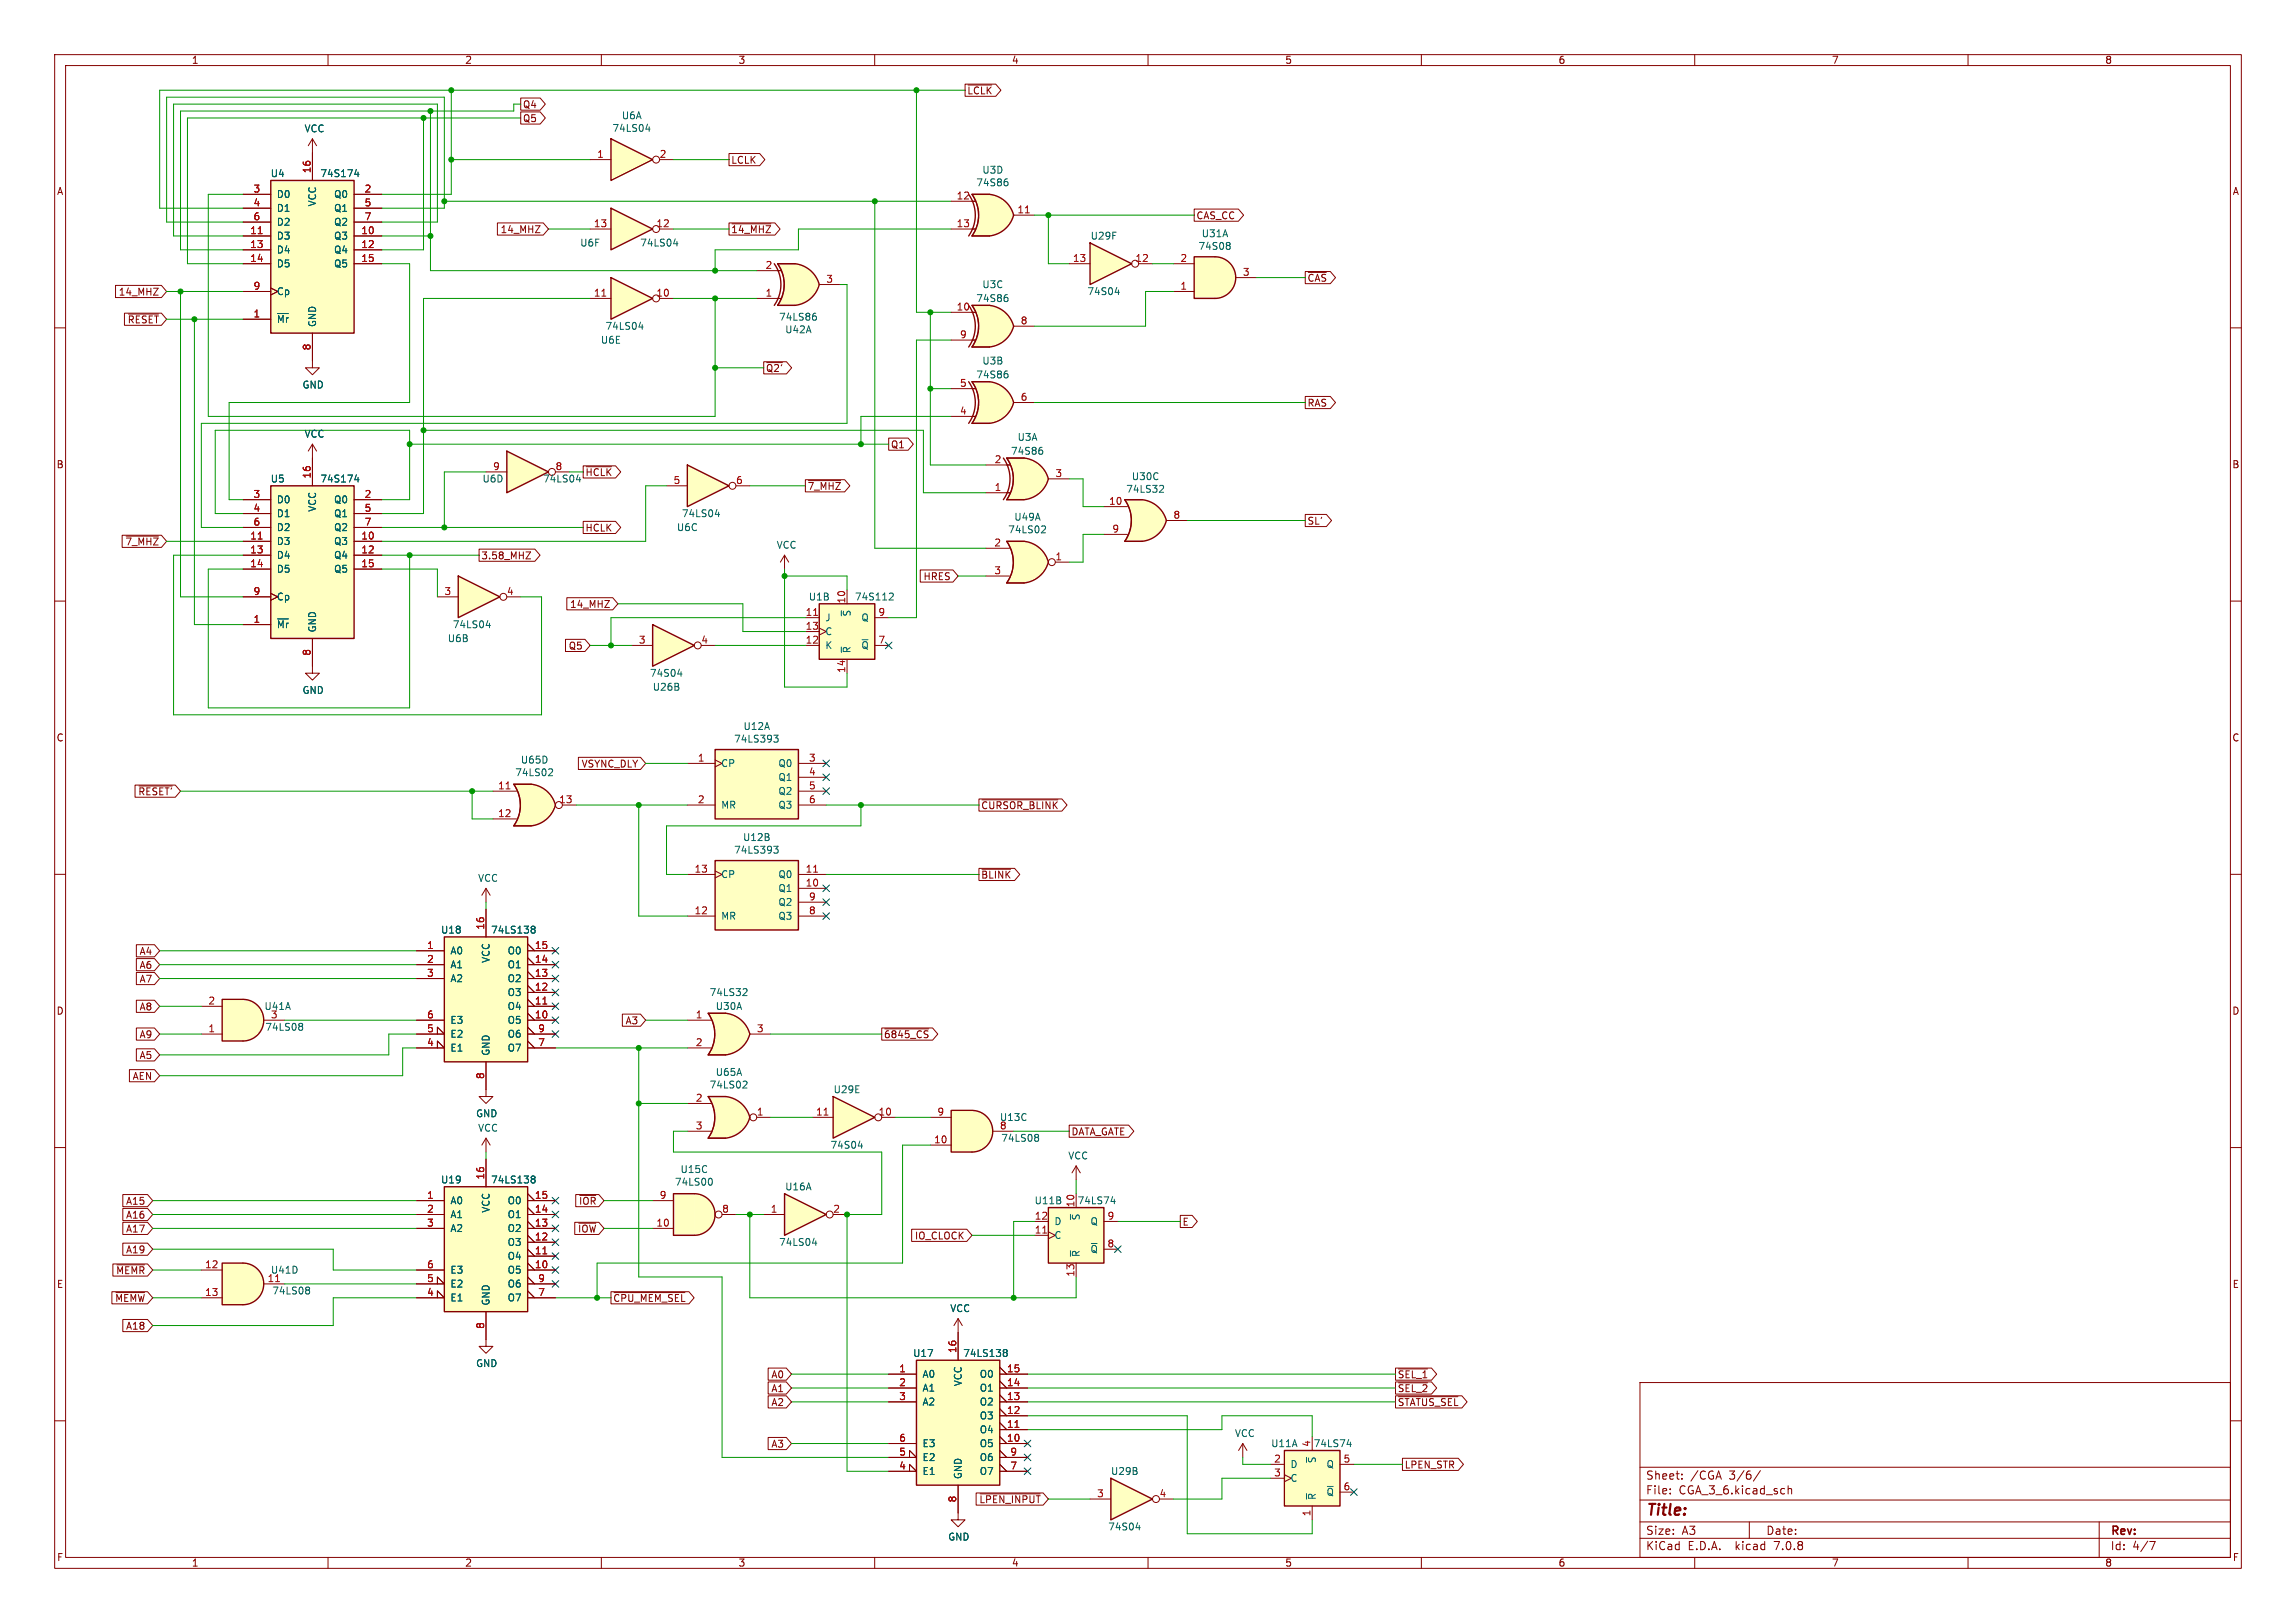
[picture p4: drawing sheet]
<svg xmlns="http://www.w3.org/2000/svg" width="420mm" height="297mm" viewBox="0 0 420 297" stroke-linecap="round" stroke-linejoin="round" font-family="sans-serif">
<defs><g id="words">
<text font-size="2.8" fill="#840000" x="301" y="277.9">Title:</text>
<g font-size="2.1" fill="#840000">
<text x="301" y="273.7">File:</text>
<text x="301" y="271">Sheet:</text>
<text x="307.1" y="273.7">CGA_3_6.kicad_sch</text>
<text x="309.2" y="271">/CGA</text>
<text x="316.4" y="271">3/6/</text>
<text x="301" y="281.1">Size:</text>
<text x="307.6" y="281.1">A3</text>
<text x="323" y="281.1">Date:</text>
<text x="386" y="281.3">Rev:</text>
<text x="301" y="283.9">KiCad</text>
<text x="308.7" y="283.9">E.D.A.</text>
<text x="317.6" y="283.9">kicad</text>
<text x="324.8" y="283.9">7.0.8</text>
<text x="386" y="283.9">Id:</text>
<text x="390.1" y="283.9">4/7</text>
</g>
<g font-size="1.8" fill="#840000">
<text x="35" y="11.9">1</text>
<text x="85" y="11.9">2</text>
<text x="135" y="11.9">3</text>
<text x="185" y="11.9">4</text>
<text x="235" y="11.9">5</text>
<text x="285" y="11.9">6</text>
<text x="335" y="11.9">7</text>
<text x="385" y="11.9">8</text>
<text x="176.8" y="17.5">~{LCLK}</text>
<text x="95.6" y="22.5">Q5</text>
<text x="95.6" y="20">Q4</text>
<text x="10.3" y="35.9">A</text>
<text x="133.7" y="30.2">LCLK</text>
<text x="408.3" y="35.9">A</text>
<text x="218.8" y="40.3">CAS_CC</text>
<text x="91.5" y="42.9">14_MHZ</text>
<text x="133.7" y="42.9">~{14_MHZ}</text>
<text x="239.1" y="51.8">~{CAS}</text>
<text x="21.6" y="54.3">14_MHZ</text>
<text x="23.3" y="59.4">~{RESET}</text>
<text x="140" y="68.3">~{Q2'}</text>
<text x="239.1" y="74.6">RAS</text>
<text x="162.9" y="82.2">Q1</text>
<text x="10.3" y="85.9">B</text>
<text x="107" y="87.3">~{HCLK}</text>
<text x="147.6" y="89.9">~{7_MHZ}</text>
<text x="408.2" y="85.9">B</text>
<text x="22.8" y="100">~{7_MHZ}</text>
<text x="107" y="97.5">HCLK</text>
<text x="239.1" y="96.2">SL'</text>
<text x="87.9" y="102.6">3.58_MHZ</text>
<text x="168.8" y="106.4">HRES</text>
<text x="104.2" y="111.4">14_MHZ</text>
<text x="103.9" y="119.1">Q5</text>
<text x="10.3" y="135.9">C</text>
<text x="408.2" y="135.9">C</text>
<text x="106.3" y="140.7">VSYNC_DLY</text>
<text x="25.2" y="145.7">~{RESET'}</text>
<text x="179.4" y="148.3">~{CURSOR_BLINK}</text>
<text x="179.4" y="161">~{BLINK}</text>
<text x="25.4" y="177.5">A6</text>
<text x="25.4" y="174.9">A4</text>
<text x="10.3" y="185.9">D</text>
<text x="25.4" y="180">A7</text>
<text x="25.4" y="185.1">A8</text>
<text x="408.2" y="185.9">D</text>
<text x="25.4" y="190.2">A9</text>
<text x="114.3" y="187.6">A3</text>
<text x="161.6" y="190.2">~{6845_CS}</text>
<text x="24.2" y="197.8">AEN</text>
<text x="25.4" y="194">A5</text>
<text x="195.9" y="208">DATA_GATE</text>
<text x="23" y="220.7">A15</text>
<text x="105.8" y="220.7">~{IOR}</text>
<text x="23" y="225.7">A17</text>
<text x="23" y="223.2">A16</text>
<text x="105.6" y="225.7">~{IOW}</text>
<text x="167.3" y="227">IO_CLOCK</text>
<text x="216.2" y="224.5">E</text>
<text x="21.1" y="233.4">~{MEMR}</text>
<text x="23" y="229.6">A19</text>
<text x="10.3" y="235.9">E</text>
<text x="21" y="238.4">~{MEMW}</text>
<text x="112.1" y="238.4">~{CPU_MEM_SEL}</text>
<text x="408.3" y="235.9">E</text>
<text x="23" y="243.5">A18</text>
<text x="141" y="255">A1</text>
<text x="141" y="257.5">A2</text>
<text x="141" y="252.4">A0</text>
<text x="255.6" y="255">~{SEL_2}</text>
<text x="255.6" y="257.5">~{STATUS_SEL}</text>
<text x="255.6" y="252.4">~{SEL_1}</text>
<text x="141" y="265.1">A3</text>
<text x="256.9" y="268.9">LPEN_STR</text>
<text x="179" y="275.3">~{LPEN_INPUT}</text>
<text x="10.3" y="285.9">F</text>
<text x="35" y="286.9">1</text>
<text x="85" y="286.9">2</text>
<text x="135" y="286.9">3</text>
<text x="185" y="286.9">4</text>
<text x="235" y="286.9">5</text>
<text x="285" y="286.9">6</text>
<text x="335" y="286.9">7</text>
<text x="385" y="286.9">8</text>
<text x="408.3" y="285.9">F</text>
</g>
<g font-size="1.8" fill="#006464">
<text x="113.7" y="22">U6A</text>
<text x="55.6" y="24.4">VCC</text>
<text x="111.9" y="24.3">74LS04</text>
<text x="49.4" y="32.6">U4</text>
<text x="58.5" y="32.6">74S174</text>
<text x="178.5" y="34.3">74S86</text>
<text x="179.6" y="32">U3D</text>
<text x="50.5" y="36.4">D0</text>
<text x="50.5" y="39">D1</text>
<text x="50.5" y="41.5">D2</text>
<text x="58" y="37.9" transform="rotate(-90 58 37.9)">VCC</text>
<text x="61" y="36.4">Q0</text>
<text x="61" y="39">Q1</text>
<text x="61" y="41.5">Q2</text>
<text x="50.5" y="44">D3</text>
<text x="50.5" y="46.6">D4</text>
<text x="61" y="44">Q3</text>
<text x="61" y="46.6">Q4</text>
<text x="106" y="45.3">U6F</text>
<text x="117" y="45.3">74LS04</text>
<text x="199.4" y="44">U29F</text>
<text x="219.1" y="45.9">74S08</text>
<text x="219.7" y="43.6">U31A</text>
<text x="50.5" y="49.1">D5</text>
<text x="61" y="49.1">Q5</text>
<text x="179.6" y="52.9">U3C</text>
<text x="50.5" y="59.3">~{Mr}</text>
<text x="50.5" y="54.2">Cp</text>
<text x="58" y="59.9" transform="rotate(-90 58 59.9)">GND</text>
<text x="142.4" y="58.9">74LS86</text>
<text x="178.5" y="55.5">74S86</text>
<text x="198.8" y="54.2">74S04</text>
<text x="109.8" y="63.1">U6E</text>
<text x="110.7" y="60.6">74LS04</text>
<text x="143.5" y="61.2">U42A</text>
<text x="55.2" y="71.3">GND</text>
<text x="178.5" y="69.4">74S86</text>
<text x="179.6" y="66.9">U3B</text>
<text x="55.6" y="80.3">VCC</text>
<text x="184.8" y="83.4">74S86</text>
<text x="186" y="80.9">U3A</text>
<text x="49.4" y="88.5">U5</text>
<text x="58.5" y="88.5">74S174</text>
<text x="88.2" y="88.5">U6D</text>
<text x="99.2" y="88.5">74LS04</text>
<text x="206.9" y="88.1">U30C</text>
<text x="50.5" y="92.3">D0</text>
<text x="50.5" y="94.8">D1</text>
<text x="58" y="93.7" transform="rotate(-90 58 93.7)">VCC</text>
<text x="61" y="92.3">Q0</text>
<text x="61" y="94.8">Q1</text>
<text x="124.6" y="94.8">74LS04</text>
<text x="185.4" y="95.5">U49A</text>
<text x="205.9" y="90.4">74LS32</text>
<text x="50.5" y="99.9">D3</text>
<text x="50.5" y="97.4">D2</text>
<text x="61" y="99.9">Q3</text>
<text x="61" y="97.4">Q2</text>
<text x="123.7" y="97.4">U6C</text>
<text x="142" y="100.6">VCC</text>
<text x="184.3" y="97.8">74LS02</text>
<text x="50.5" y="102.5">D4</text>
<text x="50.5" y="105">D5</text>
<text x="61" y="102.5">Q4</text>
<text x="61" y="105">Q5</text>
<text x="50.5" y="110.1">Cp</text>
<text x="147.9" y="110.1">U1B</text>
<text x="150.9" y="113.9">J</text>
<text x="155.8" y="112.9" transform="rotate(-90 155.8 112.9)">~{S}</text>
<text x="156.3" y="110.1">74S112</text>
<text x="157.5" y="113.9">Q</text>
<text x="50.5" y="115.2">~{Mr}</text>
<text x="58" y="115.8" transform="rotate(-90 58 115.8)">GND</text>
<text x="81.8" y="117.7">U6B</text>
<text x="82.7" y="115.2">74LS04</text>
<text x="150.9" y="119">K</text>
<text x="150.9" y="116.4">C</text>
<text x="155.8" y="119.6" transform="rotate(-90 155.8 119.6)">~{R}</text>
<text x="157.5" y="119">~{Q}</text>
<text x="118.8" y="124.1">74S04</text>
<text x="55.2" y="127.2">GND</text>
<text x="119.3" y="126.6">U26B</text>
<text x="134.2" y="136.1">74LS393</text>
<text x="135.9" y="133.8">U12A</text>
<text x="94.2" y="142.2">74LS02</text>
<text x="95.2" y="139.9">U65D</text>
<text x="131.8" y="140.6">CP</text>
<text x="142.3" y="140.6">Q0</text>
<text x="142.3" y="143.1">Q1</text>
<text x="131.8" y="148.2">MR</text>
<text x="142.3" y="145.6">Q2</text>
<text x="142.3" y="148.2">Q3</text>
<text x="135.8" y="154.1">U12B</text>
<text x="87.4" y="161.6">VCC</text>
<text x="131.8" y="160.9">CP</text>
<text x="134.2" y="156.4">74LS393</text>
<text x="142.3" y="160.9">Q0</text>
<text x="142.3" y="163.4">Q1</text>
<text x="142.3" y="166">Q2</text>
<text x="80.6" y="171">U18</text>
<text x="89.7" y="171">74LS138</text>
<text x="131.8" y="168.5">MR</text>
<text x="142.3" y="168.5">Q3</text>
<text x="82.3" y="174.9">A0</text>
<text x="82.3" y="177.4">A1</text>
<text x="82.3" y="179.9">A2</text>
<text x="89.8" y="176.3" transform="rotate(-90 89.8 176.3)">VCC</text>
<text x="92.8" y="179.9">O2</text>
<text x="92.8" y="177.4">O1</text>
<text x="92.8" y="174.9">O0</text>
<text x="48.3" y="185">U41A</text>
<text x="92.8" y="185">O4</text>
<text x="92.8" y="182.5">O3</text>
<text x="129.7" y="182.5">74LS32</text>
<text x="130.8" y="185">U30A</text>
<text x="48.4" y="188.8">74LS08</text>
<text x="49.5" y="186.4">3</text>
<text x="82.3" y="190.1">E2</text>
<text x="82.3" y="187.6">E3</text>
<text x="92.8" y="187.6">O5</text>
<text x="92.8" y="190.1">O6</text>
<text x="82.3" y="192.6">E1</text>
<text x="89.8" y="193.3" transform="rotate(-90 89.8 193.3)">GND</text>
<text x="92.8" y="192.6">O7</text>
<text x="130.8" y="197.1">U65A</text>
<text x="129.7" y="199.4">74LS02</text>
<text x="152.4" y="200.3">U29E</text>
<text x="87" y="204.6">GND</text>
<text x="87.4" y="207.3">VCC</text>
<text x="182.8" y="206.8">8</text>
<text x="182.8" y="205.3">U13C</text>
<text x="183.1" y="209.1">74LS08</text>
<text x="124.4" y="214.9">U15C</text>
<text x="151.8" y="210.4">74S04</text>
<text x="195.3" y="212.4">VCC</text>
<text x="80.6" y="216.8">U19</text>
<text x="82.3" y="220.6">A0</text>
<text x="89.7" y="216.8">74LS138</text>
<text x="92.8" y="220.6">O0</text>
<text x="123.4" y="217.2">74LS00</text>
<text x="143.5" y="218">U16A</text>
<text x="189.2" y="220.6">U11B</text>
<text x="197" y="220.6">74LS74</text>
<text x="82.3" y="223.1">A1</text>
<text x="82.3" y="225.7">A2</text>
<text x="89.8" y="222" transform="rotate(-90 89.8 222)">VCC</text>
<text x="92.8" y="225.7">O2</text>
<text x="92.8" y="223.1">O1</text>
<text x="192.8" y="226.9">C</text>
<text x="192.8" y="224.4">D</text>
<text x="197.7" y="223.4" transform="rotate(-90 197.7 223.4)">~{S}</text>
<text x="199.4" y="224.4">Q</text>
<text x="49.5" y="233.3">U41D</text>
<text x="82.3" y="233.3">E3</text>
<text x="92.8" y="233.3">O5</text>
<text x="92.8" y="230.7">O4</text>
<text x="92.8" y="228.2">O3</text>
<text x="142.4" y="228.2">74LS04</text>
<text x="197.7" y="230.1" transform="rotate(-90 197.7 230.1)">~{R}</text>
<text x="199.4" y="229.5">~{Q}</text>
<text x="48.9" y="234.7">11</text>
<text x="49.7" y="237.1">74LS08</text>
<text x="82.3" y="238.4">E1</text>
<text x="82.3" y="235.8">E2</text>
<text x="89.8" y="239" transform="rotate(-90 89.8 239)">GND</text>
<text x="92.8" y="238.4">O7</text>
<text x="92.8" y="235.8">O6</text>
<text x="173.7" y="240.3">VCC</text>
<text x="87" y="250.4">GND</text>
<text x="166.9" y="248.5">U17</text>
<text x="176.1" y="248.5">74LS138</text>
<text x="168.7" y="252.3">A0</text>
<text x="168.7" y="254.9">A1</text>
<text x="168.7" y="257.4">A2</text>
<text x="176.1" y="253.8" transform="rotate(-90 176.1 253.8)">VCC</text>
<text x="179.1" y="257.4">O2</text>
<text x="179.1" y="254.9">O1</text>
<text x="179.1" y="252.3">O0</text>
<text x="179.1" y="262.5">O4</text>
<text x="179.1" y="259.9">O3</text>
<text x="225.8" y="263.2">VCC</text>
<text x="168.7" y="267.6">E2</text>
<text x="168.7" y="265">E3</text>
<text x="179.1" y="265">O5</text>
<text x="179.1" y="267.6">O6</text>
<text x="232.4" y="265">U11A</text>
<text x="236" y="268.8">D</text>
<text x="240.2" y="265">74LS74</text>
<text x="240.9" y="267.9" transform="rotate(-90 240.9 267.9)">~{S}</text>
<text x="242.6" y="268.8">Q</text>
<text x="168.7" y="270.1">E1</text>
<text x="176.1" y="270.8" transform="rotate(-90 176.1 270.8)">GND</text>
<text x="179.1" y="270.1">O7</text>
<text x="203.1" y="270.1">U29B</text>
<text x="236" y="271.4">C</text>
<text x="240.9" y="274.6" transform="rotate(-90 240.9 274.6)">~{R}</text>
<text x="242.6" y="273.9">~{Q}</text>
<text x="202.6" y="280.3">74S04</text>
<text x="173.4" y="282.1">GND</text>
</g>
<g font-size="1.8" fill="#a90000">
<text x="109.1" y="29">1</text>
<text x="120.6" y="29">2</text>
<text x="46.3" y="35.3">3</text>
<text x="56.9" y="31.8" transform="rotate(-90 56.9 31.8)">16</text>
<text x="66.6" y="35.3">2</text>
<text x="46.3" y="37.8">4</text>
<text x="46.3" y="40.4">6</text>
<text x="66.6" y="37.8">5</text>
<text x="66.6" y="40.4">7</text>
<text x="108.5" y="41.7">13</text>
<text x="120" y="41.7">12</text>
<text x="174.9" y="36.6">12</text>
<text x="174.9" y="41.7">13</text>
<text x="186" y="39.1">11</text>
<text x="45.7" y="42.9">11</text>
<text x="45.7" y="45.5">13</text>
<text x="66" y="42.9">10</text>
<text x="66" y="45.5">12</text>
<text x="45.7" y="48">14</text>
<text x="46.3" y="53.1">9</text>
<text x="66" y="48">15</text>
<text x="139.9" y="49.3">2</text>
<text x="151.1" y="51.8">3</text>
<text x="196.2" y="48">13</text>
<text x="207.6" y="48">12</text>
<text x="215.8" y="53.1">1</text>
<text x="215.8" y="48">2</text>
<text x="227.3" y="50.5">3</text>
<text x="46.3" y="58.2">1</text>
<text x="108.5" y="54.4">11</text>
<text x="120" y="54.4">10</text>
<text x="139.9" y="54.4">1</text>
<text x="174.9" y="56.9">10</text>
<text x="186.6" y="59.4">8</text>
<text x="56.9" y="64.2" transform="rotate(-90 56.9 64.2)">8</text>
<text x="175.5" y="62">9</text>
<text x="175.5" y="70.9">5</text>
<text x="175.5" y="75.9">4</text>
<text x="186.6" y="73.4">6</text>
<text x="56.9" y="87.7" transform="rotate(-90 56.9 87.7)">16</text>
<text x="90.1" y="86.1">9</text>
<text x="101.5" y="86.1">8</text>
<text x="123.1" y="88.6">5</text>
<text x="134.5" y="88.6">6</text>
<text x="181.9" y="89.9">1</text>
<text x="181.9" y="84.8">2</text>
<text x="193" y="87.4">3</text>
<text x="46.3" y="91.2">3</text>
<text x="46.3" y="93.7">4</text>
<text x="66.6" y="91.2">2</text>
<text x="66.6" y="93.7">5</text>
<text x="202.8" y="92.5">10</text>
<text x="214.6" y="95">8</text>
<text x="45.7" y="98.8">11</text>
<text x="45.7" y="101.3">13</text>
<text x="46.3" y="96.3">6</text>
<text x="66" y="98.8">10</text>
<text x="66" y="101.3">12</text>
<text x="66.6" y="96.3">7</text>
<text x="181.8" y="100.1">2</text>
<text x="203.4" y="97.5">9</text>
<text x="45.7" y="103.9">14</text>
<text x="66" y="103.9">15</text>
<text x="181.8" y="105.2">3</text>
<text x="193" y="102.6">1</text>
<text x="46.3" y="109">9</text>
<text x="81.2" y="109">3</text>
<text x="92.6" y="109">4</text>
<text x="147.3" y="112.8">11</text>
<text x="154.7" y="110.5" transform="rotate(-90 154.7 110.5)">10</text>
<text x="160.6" y="112.8">9</text>
<text x="46.3" y="114">1</text>
<text x="116.8" y="117.9">3</text>
<text x="128.2" y="117.9">4</text>
<text x="147.3" y="117.9">12</text>
<text x="147.3" y="115.3">13</text>
<text x="160.6" y="117.9">7</text>
<text x="56.9" y="120.1" transform="rotate(-90 56.9 120.1)">8</text>
<text x="154.7" y="123.2" transform="rotate(-90 154.7 123.2)">14</text>
<text x="127.6" y="139.4">1</text>
<text x="147.9" y="139.4">3</text>
<text x="147.9" y="142">4</text>
<text x="91" y="144.5">11</text>
<text x="91" y="149.6">12</text>
<text x="102.2" y="147.1">13</text>
<text x="127.6" y="147.1">2</text>
<text x="147.9" y="144.5">5</text>
<text x="147.9" y="147.1">6</text>
<text x="127" y="159.8">13</text>
<text x="147.3" y="159.8">11</text>
<text x="127" y="167.4">12</text>
<text x="147.3" y="162.3">10</text>
<text x="147.9" y="167.4">8</text>
<text x="147.9" y="164.8">9</text>
<text x="78" y="173.7">1</text>
<text x="88.6" y="170.2" transform="rotate(-90 88.6 170.2)">16</text>
<text x="97.7" y="173.7">15</text>
<text x="78" y="176.3">2</text>
<text x="78" y="178.8">3</text>
<text x="97.7" y="178.8">13</text>
<text x="97.7" y="176.3">14</text>
<text x="38" y="183.9">2</text>
<text x="97.7" y="183.9">11</text>
<text x="97.7" y="181.4">12</text>
<text x="38" y="189">1</text>
<text x="78" y="191.5">4</text>
<text x="78" y="189">5</text>
<text x="78" y="186.4">6</text>
<text x="97.7" y="186.4">10</text>
<text x="98.4" y="191.5">7</text>
<text x="98.4" y="189">9</text>
<text x="127.2" y="186.4">1</text>
<text x="127.2" y="191.5">2</text>
<text x="138.4" y="189">3</text>
<text x="88.6" y="197.6" transform="rotate(-90 88.6 197.6)">8</text>
<text x="127.2" y="201.7">2</text>
<text x="127.2" y="206.8">3</text>
<text x="138.4" y="204.2">1</text>
<text x="149.2" y="204.2">11</text>
<text x="160.6" y="204.2">10</text>
<text x="170.8" y="209.3">10</text>
<text x="171.4" y="204.2">9</text>
<text x="88.6" y="215.9" transform="rotate(-90 88.6 215.9)">16</text>
<text x="78" y="219.5">1</text>
<text x="78" y="222">2</text>
<text x="97.7" y="222">14</text>
<text x="97.7" y="219.5">15</text>
<text x="120.6" y="219.5">9</text>
<text x="132" y="222">8</text>
<text x="140.9" y="222">1</text>
<text x="152.3" y="222">2</text>
<text x="196.6" y="221" transform="rotate(-90 196.6 221)">10</text>
<text x="78" y="224.5">3</text>
<text x="97.7" y="227.1">12</text>
<text x="97.7" y="224.5">13</text>
<text x="120" y="224.5">10</text>
<text x="189.2" y="225.8">11</text>
<text x="189.2" y="223.3">12</text>
<text x="202.5" y="223.3">9</text>
<text x="37.4" y="232.2">12</text>
<text x="78" y="232.2">6</text>
<text x="97.7" y="232.2">10</text>
<text x="97.7" y="229.6">11</text>
<text x="196.6" y="233.7" transform="rotate(-90 196.6 233.7)">13</text>
<text x="202.5" y="228.3">8</text>
<text x="37.4" y="237.2">13</text>
<text x="78" y="237.2">4</text>
<text x="78" y="234.7">5</text>
<text x="98.4" y="237.2">7</text>
<text x="98.4" y="234.7">9</text>
<text x="88.6" y="243.3" transform="rotate(-90 88.6 243.3)">8</text>
<text x="164.4" y="251.2">1</text>
<text x="175" y="247.7" transform="rotate(-90 175 247.7)">16</text>
<text x="184.1" y="251.2">15</text>
<text x="164.4" y="253.7">2</text>
<text x="164.4" y="256.3">3</text>
<text x="184.1" y="256.3">13</text>
<text x="184.1" y="253.7">14</text>
<text x="164.4" y="263.9">6</text>
<text x="184.1" y="263.9">10</text>
<text x="184.1" y="261.4">11</text>
<text x="184.1" y="258.8">12</text>
<text x="164.4" y="269">4</text>
<text x="164.4" y="266.4">5</text>
<text x="184.7" y="269">7</text>
<text x="184.7" y="266.4">9</text>
<text x="233" y="267.7">2</text>
<text x="239.8" y="264.9" transform="rotate(-90 239.8 264.9)">4</text>
<text x="245.7" y="267.7">5</text>
<text x="175" y="275" transform="rotate(-90 175 275)">8</text>
<text x="200.6" y="274.1">3</text>
<text x="212" y="274.1">4</text>
<text x="233" y="270.3">3</text>
<text x="245.7" y="272.8">6</text>
<text x="239.8" y="277.6" transform="rotate(-90 239.8 277.6)">1</text>
</g>
</g></defs>
<g fill="none" stroke="#840000" stroke-width=".18">
<path d="M10 10h400v277h-400zM12 12h396v273h-396zM60 10v2M110 10v2M160 10v2M210 10v2M260 10v2M310 10v2M360 10v2M10 60h2M408 60h2M10 110h2"/>
<path d="M408 110h2M10 160h2M408 160h2M10 210h2M408 210h2M10 260h2M88.9 245.1v1.3h1.3l-1.3 1.2-1.3-1.2h1.3M300 253h108v32h-108zM408 260h2M300 278.5h108M300 274.5h108M300 268.5h108"/>
<path d="M305.5 273.2v.2M305.5 272.5v.1M307.7 270.5v.2M307.7 269.8v.1M320 278.5v3M322 269.1l-1.3 1.9M327.1 271.9v1.5M327.1 272.5l.2-.1 .4 .1v.9M384 278.5v6.5M60 285v2M110 285v2M160 285v2"/>
<path d="M210 285v2M260 285v2M300 281.5h108M310 285v2M360 285v2M393.2 282.1h1l-.6 1.5"/>
</g>
<path d="M145.4 48.3a5.2 5.2 0 0 1 4.5 3.8l-5.1 1.3z" fill="#ffffc2" stroke="#ffffc2" stroke-width=".18"/>
<path d="M142.2 48.3h3.2M142.2 55.9h3.2" fill="none" stroke="#ffffc2" stroke-width=".18"/>
<path d="M142.2 48.3h3.2v7.6h-3.2a6.6 6.6 0 0 0 0-7.6z" fill="#ffffc2"/>
<g fill="#ffffc2" stroke="#ffffc2" stroke-width=".18">
<path d="M144.9 50.8l5 1.3a5.1 5.1 0 0 1-4.5 3.8z"/>
<path d="M180.4 38l5 1.4a5.2 5.2 0 0 1-4.4 3.8z"/>
</g>
<path d="M141.6 48.3a6.6 6.6 0 0 1 0 7.6M142.2 48.3h3.2a5.2 5.2 0 0 1 4.5 3.8 5.1 5.1 0 0 1-4.5 3.8h-3.2a6.6 6.6 0 0 0 0-7.6z" fill="none" stroke="#840000" stroke-width=".25"/>
<path d="M138.4 49.5h4.5M138.4 54.6h4.5M145.4 48.3h-3.2a6.7 6.7 0 0 1 0 7.6h3.2M149.9 52.1h3.8" fill="none" stroke="#840000" stroke-width=".18"/>
<path d="M148.9 57.8l.3 .1 .1 .1v.5l-.4 .1M149 57.3h.2" fill="none" stroke="#006464" stroke-width=".18"/>
<path d="M177.8 35.6h3.2M177.8 43.2h3.2" fill="none" stroke="#ffffc2" stroke-width=".18"/>
<path d="M177.8 35.6h3.2v7.6h-3.2a6.7 6.7 0 0 0 0-7.6z" fill="#ffffc2"/>
<g fill="#ffffc2" stroke="#ffffc2" stroke-width=".18">
<path d="M181 35.6a5.1 5.1 0 0 1 4.4 3.8l-5 1.3z"/>
<path d="M181 55.9a5.2 5.2 0 0 1 4.4 3.8l-5 1.3z"/>
</g>
<path d="M177.2 35.6a6.6 6.6 0 0 1 0 7.6M181 35.6h-3.2a6.6 6.6 0 0 1 0 7.6h3.2M181 35.6a5.1 5.1 0 0 1 4.4 3.8 5.2 5.2 0 0 1-4.4 3.8" fill="none" stroke="#840000" stroke-width=".25"/>
<path d="M174 36.8h4.4M181 35.6h-3.2a6.6 6.6 0 0 1 0 7.6h3.2M185.4 39.4h3.8M174 41.9h4.4" fill="none" stroke="#840000" stroke-width=".18"/>
<path d="M187.6 39h.7" fill="none" stroke="#a90000" stroke-width=".18"/>
<path d="M184 32.7h.3M184.1 33.2l.3 .3v.3l-.3 .2" fill="none" stroke="#006464" stroke-width=".18"/>
<path d="M177.8 55.9h3.2M177.8 63.5h3.2" fill="none" stroke="#ffffc2" stroke-width=".18"/>
<path d="M177.8 55.9h3.2v7.6h-3.2a6.6 6.6 0 0 0 0-7.6z" fill="#ffffc2"/>
<g fill="#ffffc2" stroke="#ffffc2" stroke-width=".18">
<path d="M180.4 58.4l5 1.3a5.1 5.1 0 0 1-4.4 3.8z"/>
<path d="M81.3 171.5h15.2v22.8h-15.2z"/>
<path d="M181 69.9a5.2 5.2 0 0 1 4.4 3.8l-5 1.3z"/>
</g>
<path d="M177.2 55.9a6.6 6.6 0 0 1 0 7.6M181 55.9h-3.2a6.6 6.6 0 0 1 0 7.6h3.2M181 55.9a5.2 5.2 0 0 1 4.4 3.8 5.1 5.1 0 0 1-4.4 3.8M81.3 171.5h15.2v22.8h-15.2z" fill="none" stroke="#840000" stroke-width=".25"/>
<g fill="none" stroke="#840000" stroke-width=".18">
<path d="M174 57.2h4.4M181 55.9h-3.2a6.7 6.7 0 0 1 0 7.6h3.2M185.4 59.7h3.8M174 62.2h4.4M76.2 174h5.1M76.2 179.1h5.1M76.2 176.5h5.1M88.9 166.4v5.1M96.5 174h5.1M96.5 179.1h5.1M96.5 177.8l1.3 1.3M96.5 176.5h5.1"/>
<path d="M96.5 175.3l1.3 1.2M96.5 172.7l1.3 1.3M76.2 191.8h5.1l-1.3-1.3v1.3M76.2 189.2h5.1l-1.3-1.2v1.2M76.2 186.7h5.1M88.9 194.3v5.1M96.5 186.7h5.1M96.5 185.4l1.3 1.3M96.5 184.2h5.1M96.5 182.9l1.3 1.3M96.5 181.6h5.1M96.5 180.3l1.3 1.3"/>
<path d="M96.5 191.8h5.1M96.5 189.2h5.1M96.5 190.5l1.3 1.3M96.5 188l1.3 1.2"/>
</g>
<path d="M184 53.9h.3M184.1 54.4l.3 .2v.3l-.3 .3M97.3 170h.1M97.3 169.6l.3-.1 .2 .1 .1 .2-.3 .2M97.4 170h.2M97.4 170l-.1 .1M97.6 170l.3 .3-.1 .3-.2 .2-.3-.1" fill="none" stroke="#006464" stroke-width=".18"/>
<path d="M99.3 183.7h.7" fill="none" stroke="#a90000" stroke-width=".18"/>
<path d="M177.8 69.9h3.2M177.8 77.5h3.2" fill="none" stroke="#ffffc2" stroke-width=".18"/>
<path d="M177.8 69.9h3.2v7.6h-3.2a6.6 6.6 0 0 0 0-7.6z" fill="#ffffc2"/>
<g fill="#ffffc2" stroke="#ffffc2" stroke-width=".18">
<path d="M180.4 72.4l5 1.3a5.1 5.1 0 0 1-4.4 3.8z"/>
<path d="M96.6 146l5 1.3a5.2 5.2 0 0 1-4.4 3.8z"/>
</g>
<path d="M177.2 69.9a6.6 6.6 0 0 1 0 7.6M181 69.9h-3.2a6.6 6.6 0 0 1 0 7.6h3.2M181 69.9a5.2 5.2 0 0 1 4.4 3.8 5.1 5.1 0 0 1-4.4 3.8" fill="none" stroke="#840000" stroke-width=".25"/>
<g fill="none" stroke="#840000" stroke-width=".18">
<path d="M57.1 25.4l-.7 1.3M57.1 25.4v2.5M57.1 25.4l.8 1.3M174 71.1h4.4M174 76.2h4.4M181 69.9h-3.2a6.7 6.7 0 0 1 0 7.6h3.2M185.4 73.7h3.8M196.8 213.4l-.7 1.2M196.8 213.4v2.5M196.8 213.4l.8 1.2M175.3 241.3l-.8 1.3M175.3 241.3v2.5"/>
<path d="M175.3 241.3l.7 1.3"/>
</g>
<path d="M184 67.9h.3M184.1 68.4l.3 .2v.3l-.3 .3" fill="none" stroke="#006464" stroke-width=".18"/>
<path d="M94 151.1h3.2M94 143.5h3.2" fill="none" stroke="#ffffc2" stroke-width=".18"/>
<path d="M94 143.5h3.2v7.6h-3.2a6.7 6.7 0 0 0 0-7.6z" fill="#ffffc2"/>
<g fill="#ffffc2" stroke="#ffffc2" stroke-width=".18">
<path d="M97.2 143.5a5.1 5.1 0 0 1 4.4 3.8l-5 1.3z"/>
<path d="M130.8 157.5h15.2v12.7h-15.2z"/>
<path d="M49.5 88.9h15.3v27.9h-15.3z"/>
<path d="M167.6 248.9h15.3v22.9h-15.3z"/>
<path d="M132.1 187.9l5.1 1.3a5.2 5.2 0 0 1-4.5 3.8z"/>
</g>
<path d="M49.5 88.9h15.3v27.9h-15.3zM94 143.5h3.2a5.1 5.1 0 0 1 4.4 3.8 5.2 5.2 0 0 1-4.4 3.8h-3.2a6.6 6.6 0 0 0 0-7.6zM130.8 157.5h15.2v12.7h-15.2zM167.6 248.9h15.3v22.9h-15.3z" fill="none" stroke="#840000" stroke-width=".25"/>
<g fill="none" stroke="#840000" stroke-width=".18">
<path d="M44.4 99.1h5.1M44.4 91.4h5.1M44.4 94h5.1M44.4 96.5h5.1M57.1 83.8v5.1M64.8 99.1h5M64.8 91.4h5M64.8 94h5M64.8 96.5h5M44.4 114.3h5.1M44.4 101.6h5.1M44.4 104.1h5.1"/>
<path d="M44.4 109.2h5.1M49.5 108.6l1.3 .6-1.3 .7M57.1 116.8v5.1M64.8 101.6h5M64.8 104.1h5M90.2 144.8h4.3M90.2 149.9h4.3M97.2 143.5h-3.2a6.6 6.6 0 0 1 0 7.6h3.2M102.9 147.3h2.5M130.8 159.4l1.3 .6-1.3 .7M125.7 160h5.1M125.7 167.6h5.1"/>
<path d="M146 162.6h5.1M146 160h5.1M146 167.6h5.1M146 165.1h5.1M162.6 251.5h5M162.6 256.5h5M162.6 254h5M175.3 243.8v5.1M182.9 251.5h5.1M182.9 259.1h5.1M182.9 257.8l1.2 1.3M182.9 256.5h5.1"/>
<path d="M182.9 255.3l1.2 1.2M182.9 254h5.1M182.9 252.7l1.2 1.3M182.9 250.2l1.2 1.3M162.6 269.2h5l-1.2-1.2v1.2M162.6 266.7h5l-1.2-1.3v1.3M162.6 264.2h5M175.3 271.8v5.1M182.9 264.2h5.1M182.9 262.9l1.2 1.3M182.9 261.6h5.1M182.9 260.3l1.2 1.3"/>
<path d="M182.9 269.2h5.1M182.9 266.7h5.1M182.9 268l1.2 1.2M182.9 265.4l1.2 1.3"/>
<circle cx="102.2" cy="147.3" r=".63"/>
</g>
<path d="M47.2 98.6h.8M92.6 144.4h.7M148.8 159.6h.8M185.7 261.2h.7" fill="none" stroke="#a90000" stroke-width=".18"/>
<path d="M65.2 86.9l-.3 .9h.8M65.5 87.4v.8M50.8 113.3h2M100.5 140.7h.5l.1 .3-.8 1h.8M141.5 154.9h.8l-.4 .4 .4 .2v.4l-.2 .2h-.4M183.6 247.4l.2 .1M183.6 247h.4l.2 .1v.2l-.2 .2M183.8 247.5h.2M183.8 247.5l-.2 .1M184 247.5l.2 .2v.4l-.2 .1h-.4" fill="none" stroke="#006464" stroke-width=".18"/>
<path d="M129.5 193h3.2M129.5 185.4h3.2" fill="none" stroke="#ffffc2" stroke-width=".18"/>
<path d="M129.5 185.4h3.2v7.6h-3.2a6.7 6.7 0 0 0 0-7.6z" fill="#ffffc2"/>
<g fill="#ffffc2" stroke="#ffffc2" stroke-width=".18">
<path d="M132.7 185.4a5.1 5.1 0 0 1 4.5 3.8l-5 1.3z"/>
<path d="M186.8 101.5l5 1.4a5.2 5.2 0 0 1-4.4 3.8z"/>
</g>
<path d="M132.7 185.4h-3.2a6.6 6.6 0 0 1 0 7.6h3.2M132.7 185.4a5.1 5.1 0 0 1 4.5 3.8 5.2 5.2 0 0 1-4.5 3.8" fill="none" stroke="#840000" stroke-width=".25"/>
<path d="M125.7 186.7h4.3M125.7 191.8h4.3M132.7 185.4h-3.2a6.6 6.6 0 0 1 0 7.6h3.2M137.2 189.2h3.8M227.3 264.2l-.7 1.2M227.3 264.2v2.5M227.3 264.2l.8 1.2" fill="none" stroke="#840000" stroke-width=".18"/>
<path d="M136.1 180.9l.4 .1 .1 .3-.7 .9h.7" fill="none" stroke="#006464" stroke-width=".18"/>
<path d="M184.1 99.1h3.2M184.1 106.7h3.2" fill="none" stroke="#ffffc2" stroke-width=".18"/>
<path d="M184.1 99.1h3.2v7.6h-3.2a6.7 6.7 0 0 0 0-7.6z" fill="#ffffc2"/>
<path d="M187.4 99.1a5.1 5.1 0 0 1 4.4 3.8l-5 1.3z" fill="#ffffc2" stroke="#ffffc2" stroke-width=".18"/>
<path d="M187.3 99.1h-3.2a6.6 6.6 0 0 1 0 7.6h3.2M187.4 99.1a5.1 5.1 0 0 1 4.4 3.8 5.2 5.2 0 0 1-4.4 3.8" fill="none" stroke="#840000" stroke-width=".25"/>
<g fill="none" stroke="#840000" stroke-width=".18">
<path d="M187.3 99.1h-3.2a6.6 6.6 0 0 1 0 7.6h3.2M180.3 100.3h4.4M180.3 105.4h4.4M193 102.9h2.6M88.9 162.6l-.8 1.2M88.9 162.6v2.5M88.9 162.6l.8 1.2M175.3 276.9v1.2h1.2l-1.2 1.3-1.3-1.3h1.3"/>
<circle cx="192.4" cy="102.9" r=".63"/>
</g>
<path d="M190.7 96.2l.4 .1 .2 .3-.8 .9h.8" fill="none" stroke="#006464" stroke-width=".18"/>
<path d="M83.8 105.4l7.6 3.8-7.6 3.8z" fill="#ffffc2"/>
<path d="M83.8 105.4l7.6 3.8-7.6 3.8zM130.8 137.2h15.2v12.7h-15.2zM81.3 217.2h15.2v22.8h-15.2zM191.8 221h10.1v10.1h-10.1z" fill="none" stroke="#840000" stroke-width=".25"/>
<g fill="none" stroke="#840000" stroke-width=".18">
<path d="M80 109.2h3.8M92.7 109.2h2.5M57.1 121.9v1.3h1.3l-1.3 1.3-1.2-1.3h1.2M125.7 139.7h5.1M130.8 139.1l1.3 .6-1.3 .6M146 139.7h5.1M125.7 147.3h5.1M146 147.3h5.1M146 142.2h5.1M146 144.8h5.1M76.2 219.7h5.1M88.9 208.3v2.5"/>
<path d="M88.9 212.1v5.1M88.9 208.3l-.8 1.3M88.9 208.3l.8 1.3M96.5 219.7h5.1M96.5 218.4l1.3 1.3M196.8 218.4v2.6M76.2 237.5h5.1l-1.3-1.3v1.3M76.2 234.9h5.1l-1.3-1.2v1.2M76.2 232.4h5.1M76.2 224.8h5.1M76.2 222.2h5.1M96.5 232.4h5.1"/>
<path d="M96.5 231.1l1.3 1.3M96.5 229.9h5.1M96.5 228.6l1.3 1.3M96.5 227.3h5.1M96.5 226.1l1.3 1.2M96.5 224.8h5.1M96.5 223.5l1.3 1.3M96.5 222.2h5.1M96.5 221l1.3 1.2M96.5 237.5h5.1M96.5 234.9h5.1M96.5 236.2l1.3 1.3"/>
<path d="M96.5 233.7l1.3 1.2M189.2 226.1h2.6M189.2 223.5h2.6M191.8 225.4l1.2 .7-1.2 .6M196.8 231.1v2.6M201.9 223.5h2.6M201.9 228.6h2.6M88.9 240v5.1"/>
<circle cx="92.1" cy="109.2" r=".63"/>
</g>
<path d="M88.9 114.5h.8M89.5 114v.9M141.5 134.5h.8l-.4 .5 .4 .1v.5l-.2 .2h-.4M97.3 215.7l.1 .1M97.3 215.3l.3-.1 .2 .1 .1 .2-.3 .3M97.4 215.8h.2M97.4 215.8h-.1M97.6 215.8l.3 .2-.1 .4-.2 .1-.3-.1M203.2 219.9h.8M203.8 219.4v.9M195.8 228.9v1" fill="none" stroke="#006464" stroke-width=".18"/>
<g fill="#ffffc2" stroke="#ffffc2" stroke-width=".18">
<path d="M130.8 137.2h15.2v12.7h-15.2z"/>
<path d="M81.3 217.2h15.2v22.8h-15.2z"/>
<path d="M191.8 221h10.1v10.1h-10.1z"/>
<path d="M132.1 203.1l5.1 1.4a5.2 5.2 0 0 1-4.5 3.8z"/>
</g>
<path d="M99.3 229.5h.7M190.7 225.6h.8" fill="none" stroke="#a90000" stroke-width=".18"/>
<path d="M129.5 208.3h3.2M129.5 200.7h3.2" fill="none" stroke="#ffffc2" stroke-width=".18"/>
<path d="M129.5 200.7h3.2v7.6h-3.2a6.7 6.7 0 0 0 0-7.6z" fill="#ffffc2"/>
<path d="M132.7 200.7a5.1 5.1 0 0 1 4.5 3.8l-5 1.3z" fill="#ffffc2" stroke="#ffffc2" stroke-width=".18"/>
<path d="M132.7 200.7h-3.2a6.6 6.6 0 0 1 0 7.6h3.2M132.7 200.7a5.1 5.1 0 0 1 4.5 3.8 5.2 5.2 0 0 1-4.5 3.8" fill="none" stroke="#840000" stroke-width=".25"/>
<g fill="none" stroke="#840000" stroke-width=".18">
<path d="M125.7 201.9h4.3M125.7 207h4.3M132.7 200.7h-3.2a6.6 6.6 0 0 1 0 7.6h3.2M138.4 204.5h2.6"/>
<circle cx="137.8" cy="204.5" r=".63"/>
</g>
<path d="M136.1 197.8l.4 .1 .1 .3-.7 .9h.7" fill="none" stroke="#006464" stroke-width=".18"/>
<path d="M152.4 200.7l7.6 3.8-7.6 3.8z" fill="#ffffc2"/>
<path d="M152.4 200.7l7.6 3.8-7.6 3.8z" fill="none" stroke="#840000" stroke-width=".25"/>
<g fill="none" stroke="#840000" stroke-width=".18">
<path d="M88.9 199.4v1.3h1.3l-1.3 1.2-1.3-1.2h1.3M148.6 204.5h3.8M161.3 204.5h2.5"/>
<circle cx="160.7" cy="204.5" r=".63"/>
</g>
<path d="M150.7 204.1h.8" fill="none" stroke="#a90000" stroke-width=".18"/>
<path d="M157 209.7h.8M157.6 209.3v.8" fill="none" stroke="#006464" stroke-width=".18"/>
<path d="M208.9 91.4a5.2 5.2 0 0 1 4.5 3.9l-5.1 1.3z" fill="#ffffc2" stroke="#ffffc2" stroke-width=".18"/>
<path d="M205.7 91.4h3.2M205.7 99.1h3.2" fill="none" stroke="#ffffc2" stroke-width=".18"/>
<path d="M205.7 91.4h3.2v7.7h-3.2a6.6 6.6 0 0 0 0-7.7z" fill="#ffffc2"/>
<path d="M208.4 93.9l5 1.4a5.1 5.1 0 0 1-4.5 3.8z" fill="#ffffc2" stroke="#ffffc2" stroke-width=".18"/>
<path d="M208.9 91.4h-3.2a6.6 6.6 0 0 1 0 7.7h3.2M208.9 91.4a5.2 5.2 0 0 1 4.5 3.9 5.1 5.1 0 0 1-4.5 3.8" fill="none" stroke="#840000" stroke-width=".25"/>
<path d="M201.9 92.7h4.3M201.9 97.8h4.3M208.9 91.4h-3.2a6.7 6.7 0 0 1 0 7.7h3.2M213.4 95.3h3.8M143.5 101.6l-.8 1.3M143.5 101.6v2.5M143.5 101.6l.8 1.3" fill="none" stroke="#840000" stroke-width=".18"/>
<path d="M212.3 88.8l.4 .1 .1 .3-.7 .9h.7" fill="none" stroke="#006464" stroke-width=".18"/>
<path d="M203.2 270.5l7.6 3.8-7.6 3.8z" fill="#ffffc2"/>
<path d="M203.2 270.5l7.6 3.8-7.6 3.8zM234.9 265.4h10.2v10.2h-10.2z" fill="none" stroke="#840000" stroke-width=".25"/>
<g fill="none" stroke="#840000" stroke-width=".18">
<path d="M199.4 274.3h3.8M212.1 274.3h2.5M232.4 268h2.5M232.4 270.5h2.5M234.9 269.9l1.3 .6-1.3 .6M240 262.9v2.5M240 275.6v2.5M245.1 268h2.5M245.1 273h2.5"/>
<circle cx="211.5" cy="274.3" r=".63"/>
</g>
<path d="M207.8 279.6h.8M208.4 279.1v.9M239 273.3v1M246.4 264.3h.8M247 263.9v.8" fill="none" stroke="#006464" stroke-width=".18"/>
<g fill="#ffffc2" stroke="#ffffc2" stroke-width=".18">
<path d="M234.9 265.4h10.2v10.2h-10.2z"/>
<path d="M222.2 47a3.8 3.8 0 0 1 3.8 3.8 3.8 3.8 0 0 1-3.8 3.8z"/>
</g>
<path d="M218.4 47h3.8v7.6h-3.8z" fill="#ffffc2"/>
<path d="M218.4 47h3.8a3.8 3.8 0 0 1 3.8 3.8 3.8 3.8 0 0 1-3.8 3.8h-3.8z" fill="none" stroke="#840000" stroke-width=".25"/>
<path d="M214.6 53.3h3.8M214.6 48.3h3.8M226.1 50.8h3.8" fill="none" stroke="#840000" stroke-width=".18"/>
<path d="M224.5 44.4h.3l.2 .2-.2 .3M224.5 44.9h.3M224.8 44.9l.2 .3v.2l-.1 .2h-.4" fill="none" stroke="#006464" stroke-width=".18"/>
<path d="M143.5 218.4l7.6 3.8-7.6 3.9z" fill="#ffffc2"/>
<path d="M143.5 218.4l7.6 3.8-7.6 3.9z" fill="none" stroke="#840000" stroke-width=".25"/>
<g fill="none" stroke="#840000" stroke-width=".18">
<path d="M139.7 222.2h3.8M152.4 222.2h2.5"/>
<circle cx="151.8" cy="222.2" r=".63"/>
</g>
<path d="M148.6 227.5h.8M149.2 227.1v.8" fill="none" stroke="#006464" stroke-width=".18"/>
<path d="M127 218.4a3.8 3.8 0 0 1 3.8 3.8 3.8 3.8 0 0 1-3.8 3.9z" fill="#ffffc2" stroke="#ffffc2" stroke-width=".18"/>
<path d="M123.2 218.4h3.8v7.7h-3.8z" fill="#ffffc2"/>
<path d="M123.2 218.4h3.8a3.8 3.8 0 0 1 3.8 3.8 3.8 3.8 0 0 1-3.8 3.9h-3.8z" fill="none" stroke="#840000" stroke-width=".25"/>
<g fill="none" stroke="#840000" stroke-width=".18">
<path d="M119.4 219.7h3.8M119.4 224.8h3.8M132.1 222.2h2.5"/>
<circle cx="131.4" cy="222.2" r=".63"/>
</g>
<path d="M130 215.6a.79 .79 0 0 1 0 1.3" fill="none" stroke="#006464" stroke-width=".18"/>
<path d="M92.7 82.6l7.6 3.8-7.6 3.8z" fill="#ffffc2"/>
<path d="M92.7 82.6l7.6 3.8-7.6 3.8z" fill="none" stroke="#840000" stroke-width=".25"/>
<g fill="none" stroke="#840000" stroke-width=".18">
<path d="M88.9 86.4h3.8M101.6 86.4h2.5"/>
<circle cx="101" cy="86.4" r=".63"/>
</g>
<path d="M105.4 87.8h.8M106 87.4v.8" fill="none" stroke="#006464" stroke-width=".18"/>
<path d="M125.7 85.1l7.6 3.8-7.6 3.8z" fill="#ffffc2"/>
<path d="M125.7 85.1l7.6 3.8-7.6 3.8z" fill="none" stroke="#840000" stroke-width=".25"/>
<g fill="none" stroke="#840000" stroke-width=".18">
<path d="M121.9 88.9h3.8M134.6 88.9h2.6"/>
<circle cx="134" cy="88.9" r=".63"/>
</g>
<path d="M130.8 94.1h.8M131.4 93.7v.9" fill="none" stroke="#006464" stroke-width=".18"/>
<path d="M187.4 83.8a5.2 5.2 0 0 1 4.4 3.8l-5 1.4z" fill="#ffffc2" stroke="#ffffc2" stroke-width=".18"/>
<path d="M184.1 83.8h3.2M184.1 91.4h3.2" fill="none" stroke="#ffffc2" stroke-width=".18"/>
<path d="M184.1 83.8h3.2v7.6h-3.2a6.6 6.6 0 0 0 0-7.6z" fill="#ffffc2"/>
<g fill="#ffffc2" stroke="#ffffc2" stroke-width=".18">
<path d="M186.8 86.3l5 1.3a5.1 5.1 0 0 1-4.4 3.8z"/>
<path d="M149.9 110.5h10.1v10.2h-10.1z"/>
</g>
<path d="M183.5 83.8a6.6 6.6 0 0 1 0 7.6M187.3 83.8h-3.2a6.6 6.6 0 0 1 0 7.6h3.2M187.4 83.8a5.2 5.2 0 0 1 4.4 3.8 5.1 5.1 0 0 1-4.4 3.8M149.9 110.5h10.1v10.2h-10.1z" fill="none" stroke="#840000" stroke-width=".25"/>
<path d="M180.3 85.1h4.5M180.3 90.2h4.5M187.3 83.8h-3.2a6.7 6.7 0 0 1 0 7.6h3.2M191.8 87.6h3.8M147.3 113h2.6M147.3 118.1h2.6M147.3 115.6h2.6M149.9 114.9l1.2 .7-1.2 .6M154.9 108v2.5M160 113h2.6M160 118.1h2.6M154.9 120.7v2.5" fill="none" stroke="#840000" stroke-width=".18"/>
<path d="M190.4 81.9h.2M190.5 82.3l.2 .3v.3l-.2 .2M153.9 118.4v1M162.9 108.5l.4 .1 .1 .3-.8 .9h.8" fill="none" stroke="#006464" stroke-width=".18"/>
<path d="M148.8 112.6h.8" fill="none" stroke="#a90000" stroke-width=".18"/>
<path d="M111.8 25.4l7.6 3.8-7.6 3.8z" fill="#ffffc2"/>
<path d="M111.8 25.4l7.6 3.8-7.6 3.8z" fill="none" stroke="#840000" stroke-width=".25"/>
<g fill="none" stroke="#840000" stroke-width=".18">
<path d="M107.9 29.2h3.9M120.6 29.2h2.6"/>
<circle cx="120" cy="29.2" r=".63"/>
</g>
<path d="M118.1 23.6h.8M118.7 23.2v.8" fill="none" stroke="#006464" stroke-width=".18"/>
<path d="M44.4 231.1a3.8 3.8 0 0 1 3.8 3.8 3.8 3.8 0 0 1-3.8 3.9z" fill="#ffffc2" stroke="#ffffc2" stroke-width=".18"/>
<path d="M40.6 231.1h3.8v7.7h-3.8z" fill="#ffffc2"/>
<path d="M40.6 231.1h3.8a3.8 3.8 0 0 1 3.8 3.8 3.8 3.8 0 0 1-3.8 3.9h-3.8z" fill="none" stroke="#840000" stroke-width=".25"/>
<path d="M36.8 232.4h3.8M36.8 237.5h3.8M48.3 234.9h3.8" fill="none" stroke="#840000" stroke-width=".18"/>
<path d="M50.4 234.5h.7" fill="none" stroke="#a90000" stroke-width=".18"/>
<path d="M56.2 235.5h.2l.2 .3-.2 .3M56.2 236.1h.2M56.4 236.1l.2 .2v.3l-.1 .1-.3 .1" fill="none" stroke="#006464" stroke-width=".18"/>
<path d="M119.4 114.3l7.6 3.8-7.6 3.8z" fill="#ffffc2"/>
<path d="M119.4 114.3l7.6 3.8-7.6 3.8z" fill="none" stroke="#840000" stroke-width=".25"/>
<g fill="none" stroke="#840000" stroke-width=".18">
<path d="M115.6 118.1h3.8M128.3 118.1h2.5"/>
<circle cx="127.6" cy="118.1" r=".63"/>
</g>
<path d="M124 123.3h.8M124.6 122.9v.9" fill="none" stroke="#006464" stroke-width=".18"/>
<path d="M199.4 44.5l7.6 3.8-7.6 3.8z" fill="#ffffc2"/>
<path d="M199.4 44.5l7.6 3.8-7.6 3.8z" fill="none" stroke="#840000" stroke-width=".25"/>
<g fill="none" stroke="#840000" stroke-width=".18">
<path d="M195.6 48.3h3.8M208.3 48.3h2.5"/>
<circle cx="207.6" cy="48.3" r=".63"/>
</g>
<path d="M204 53.5h.8M204.6 53.1v.8" fill="none" stroke="#006464" stroke-width=".18"/>
<path d="M44.4 182.9a3.8 3.8 0 0 1 3.8 3.8 3.8 3.8 0 0 1-3.8 3.8z" fill="#ffffc2" stroke="#ffffc2" stroke-width=".18"/>
<path d="M40.6 182.9h3.8v7.6h-3.8z" fill="#ffffc2"/>
<path d="M49.5 33h15.3v28h-15.3zM40.6 182.9h3.8a3.8 3.8 0 0 1 3.8 3.8 3.8 3.8 0 0 1-3.8 3.8h-3.8z" fill="none" stroke="#840000" stroke-width=".25"/>
<g fill="none" stroke="#840000" stroke-width=".18">
<path d="M44.4 35.6h5.1M44.4 38.1h5.1M57.1 27.9v5.1M64.8 35.6h5M64.8 38.1h5M44.4 58.4h5.1M44.4 43.2h5.1M44.4 45.7h5.1M44.4 48.3h5.1M44.4 40.6h5.1M44.4 53.3h5.1M49.5 52.7l1.3 .6-1.3 .7"/>
<path d="M64.8 43.2h5M64.8 45.7h5M64.8 48.3h5M64.8 40.6h5M57.1 61v5M36.8 189.2h3.8M36.8 184.2h3.8M48.3 186.7h3.8"/>
</g>
<path d="M65.2 31l-.3 .9h.8M65.5 31.5v.8M50.8 57.4h2M54.9 187.3h.2l.3 .2-.3 .3M54.9 187.8h.2M55.1 187.8l.3 .3v.2l-.2 .2h-.3" fill="none" stroke="#006464" stroke-width=".18"/>
<path d="M49.5 33h15.3v28h-15.3z" fill="#ffffc2" stroke="#ffffc2" stroke-width=".18"/>
<path d="M47.2 42.8h.8" fill="none" stroke="#a90000" stroke-width=".18"/>
<path d="M111.8 38.1l7.6 3.8-7.6 3.8z" fill="#ffffc2"/>
<path d="M111.8 38.1l7.6 3.8-7.6 3.8z" fill="none" stroke="#840000" stroke-width=".25"/>
<g fill="none" stroke="#840000" stroke-width=".18">
<path d="M107.9 41.9h3.9M120.6 41.9h2.6"/>
<circle cx="120" cy="41.9" r=".63"/>
</g>
<path d="M123.2 44.6h.8M123.8 44.2v.8" fill="none" stroke="#006464" stroke-width=".18"/>
<path d="M111.8 50.8l7.6 3.8-7.6 3.8z" fill="#ffffc2"/>
<path d="M111.8 50.8l7.6 3.8-7.6 3.8z" fill="none" stroke="#840000" stroke-width=".25"/>
<g fill="none" stroke="#840000" stroke-width=".18">
<path d="M107.9 54.6h3.9M120.6 54.6h2.6M57.1 66v1.3h1.3l-1.3 1.3-1.2-1.3h1.2"/>
<circle cx="120" cy="54.6" r=".63"/>
</g>
<path d="M110.1 54.2h.7" fill="none" stroke="#a90000" stroke-width=".18"/>
<path d="M116.9 59.8h.8M117.5 59.4v.9" fill="none" stroke="#006464" stroke-width=".18"/>
<path d="M177.8 203.2a3.8 3.8 0 0 1 3.8 3.8 3.8 3.8 0 0 1-3.8 3.8z" fill="#ffffc2" stroke="#ffffc2" stroke-width=".18"/>
<path d="M174 203.2h3.8v7.6h-3.8z" fill="#ffffc2"/>
<path d="M174 203.2h3.8a3.8 3.8 0 0 1 3.8 3.8 3.8 3.8 0 0 1-3.8 3.8h-3.8z" fill="none" stroke="#840000" stroke-width=".25"/>
<g fill="none" stroke="#840000" stroke-width=".18">
<path d="M95.2 17.9h3.6l1 1.2-1 1.1h-3.6zM176.5 15.4h5.6l1 1.1-1 1.1h-5.6zM177.1 15.6h4.3M44.4 35.6h5.1M44.4 38.1h5.1M57.1 27.9v5.1M64.8 35.6h5M64.8 38.1h5M95.2 20.5h3.6l1 1.1-1 1.1h-3.6zM133.3 28.1h5.7l.9 1.1-.9 1.1h-5.7zM218.4 38.3h8.1l1 1.1-1 1.1h-8.1zM21.1 52.2h8.4l1 1.1-1 1.2h-8.4z"/>
<path d="M22.8 57.3h6.7l1 1.1-1 1.1h-6.7zM23.5 57.5h5.5M44.4 58.4h5.1M44.4 43.2h5.1M44.4 45.7h5.1M44.4 48.3h5.1M44.4 40.6h5.1M44.4 53.3h5.1M49.5 52.7l1.3 .6-1.3 .7M64.8 43.2h5M64.8 45.7h5M64.8 48.3h5"/>
<path d="M64.8 40.6h5M91 40.8h8.4l.9 1.1-.9 1.1h-8.4zM133.3 40.8h8.4l1 1.1-1 1.1h-8.4zM133.9 41h7.1M238.8 49.7h4.5l1 1.1-1 1.1h-4.5zM239.3 49.8h3.3M57.1 61v5M139.7 66.2h4.2l.9 1.1-.9 1.1h-4.2zM140.2 66.4h2.9M238.8 72.5h4.5l1 1.2-1 1.1h-4.5zM22.3 97.9h7.2l1 1.2-1 1.1h-7.2zM23.1 98.1h5.9"/>
<path d="M44.4 99.1h5.1M44.4 91.4h5.1M44.4 94h5.1M44.4 96.5h5.1M57.1 81.3l-.7 1.3M57.1 81.3v7.6M57.1 81.3l.8 1.3M64.8 99.1h5M64.8 91.4h5M64.8 94h5M64.8 96.5h5M106.7 85.2h5.9l.9 1.2-.9 1.1h-5.9z"/>
<path d="M106.7 95.4h5.9l.9 1.1-.9 1.1h-5.9zM107.2 85.4h4.7M147.3 87.8h7.2l1 1.1-1 1.1h-7.2zM147.9 87.9h5.9M162.6 80.2h3.5l1 1.1-1 1.1h-3.5zM238.8 94.1h3.8l1 1.2-1 1.1h-3.8zM44.4 114.3h5.1M44.4 101.6h5.1M44.4 104.1h5.1M44.4 109.2h5.1M49.5 108.6l1.3 .6-1.3 .7M57.1 116.8v5.1"/>
<path d="M64.8 101.6h5M64.8 104.1h5M87.6 100.5h10.2l1 1.1-1 1.1h-10.2zM96.2 101h.9l-.9 1.3h.9M103.4 117h3.6l.9 1.1-.9 1.1h-3.6zM103.7 109.4h8.4l.9 1.1-.9 1.1h-8.4zM168.3 104.3h6l1 1.1-1 1.1h-6zM105.8 138.6h11.4l.9 1.1-.9 1.1h-11.4zM24.7 143.7h7.4l.9 1.1-.9 1.1h-7.4zM25.4 143.8h6.1M179.1 146.2h15.1l1 1.1-1 1.1h-15.1zM179.1 158.9h6.5l.9 1.1-.9 1.1h-6.5z"/>
<path d="M179.6 146.4h13.9M179.6 159.1h5.3M24.9 175.4h3.4l.9 1.1-.9 1.1h-3.4zM24.9 178h3.4l.9 1.1-.9 1.1h-3.4zM24.9 172.9h3.4l.9 1.1-.9 1.1h-3.4zM76.2 174h5.1M76.2 179.1h5.1M76.2 176.5h5.1M88.9 166.4v5.1M96.5 174h5.1M96.5 179.1h5.1M96.5 177.8l1.3 1.3"/>
<path d="M96.5 176.5h5.1M96.5 175.3l1.3 1.2M96.5 172.7l1.3 1.3M23.7 195.7h4.6l.9 1.2-.9 1.1h-4.6zM24.9 191.9h3.4l.9 1.1-.9 1.2h-3.4zM24.9 188.1h3.4l.9 1.1-.9 1.1h-3.4zM24.9 183h3.4l.9 1.2-.9 1.1h-3.4zM76.2 191.8h5.1l-1.3-1.3v1.3M76.2 189.2h5.1l-1.3-1.2v1.2M76.2 186.7h5.1M88.9 194.3v5.1M96.5 186.7h5.1"/>
<path d="M96.5 185.4l1.3 1.3M96.5 184.2h5.1M96.5 182.9l1.3 1.3M96.5 181.6h5.1M96.5 180.3l1.3 1.3M96.5 191.8h5.1M96.5 189.2h5.1M96.5 190.5l1.3 1.3M96.5 188l1.3 1.2M113.8 185.6h3.4l.9 1.1-.9 1.1h-3.4zM161.3 188.1h9.3l.9 1.1-.9 1.1h-9.3zM161.8 188.3h8.1"/>
<path d="M22.5 218.6h4.5l.9 1.1-.9 1.1h-4.5zM76.2 219.7h5.1M88.9 212.1v5.1M96.5 219.7h5.1M96.5 218.4l1.3 1.3M105.3 218.6h4.2l1 1.1-1 1.1h-4.2zM106 218.8h3M170.2 209.6h3.8M170.2 204.5h3.8M181.6 207h3.8M195.6 205.9h10.9l.9 1.1-.9 1.1h-10.9zM20.5 236.4h6.5l.9 1.1-.9 1.1h-6.5z"/>
<path d="M20.6 231.3h6.4l.9 1.1-.9 1.1h-6.4zM21.2 236.5h5.2M21.4 231.5h5M22.5 227.5h4.5l.9 1.1-.9 1.1h-4.5zM22.5 223.7h4.5l.9 1.1-.9 1.1h-4.5zM22.5 221.1h4.5l.9 1.1-.9 1.2h-4.5zM76.2 237.5h5.1l-1.3-1.3v1.3M76.2 234.9h5.1l-1.3-1.2v1.2M76.2 232.4h5.1M76.2 224.8h5.1M76.2 222.2h5.1M96.5 232.4h5.1"/>
<path d="M96.5 231.1l1.3 1.3M96.5 229.9h5.1M96.5 228.6l1.3 1.3M96.5 227.3h5.1M96.5 226.1l1.3 1.2M96.5 224.8h5.1M96.5 223.5l1.3 1.3M96.5 222.2h5.1M96.5 221l1.3 1.2M96.5 237.5h5.1M96.5 234.9h5.1M96.5 236.2l1.3 1.3"/>
<path d="M96.5 233.7l1.3 1.2M105.1 223.7h4.4l1 1.1-1 1.1h-4.4zM105.9 223.8h3.1M111.8 236.4h14.2l1 1.1-1 1.1h-14.2zM112.3 236.5h13M166.8 224.9h10l1 1.2-1 1.1h-10zM215.9 222.4h2.2l.9 1.1-.9 1.1h-2.2zM22.5 241.5h4.5l.9 1.1-.9 1.1h-4.5zM88.9 240v5.1M140.5 252.9h3.3l1 1.1-1 1.1h-3.3zM140.5 255.4h3.3l1 1.1-1 1.2h-3.3zM140.5 250.3h3.3l1 1.2-1 1.1h-3.3z"/>
<path d="M162.6 251.5h5M162.6 256.5h5M162.6 254h5M175.3 243.8v5.1M182.9 251.5h5.1M182.9 259.1h5.1M182.9 257.8l1.2 1.3M182.9 256.5h5.1M182.9 255.3l1.2 1.2M182.9 254h5.1M182.9 252.7l1.2 1.3M182.9 250.2l1.2 1.3"/>
<path d="M255.3 252.9h6.6l.9 1.1-.9 1.1h-6.6zM255.3 255.4h12.1l1 1.1-1 1.2h-12.1zM255.3 250.3h6.6l.9 1.2-.9 1.1h-6.6zM255.8 253h5.3M255.8 255.6h10.9M255.8 250.5h5.3M140.5 263h3.3l1 1.2-1 1.1h-3.3zM162.6 269.2h5l-1.2-1.2v1.2M162.6 266.7h5l-1.2-1.3v1.3M162.6 264.2h5M175.3 271.8v5.1M178.6 273.2h12.2l1 1.1-1 1.1h-12.2z"/>
<path d="M179.3 273.4h11M182.9 264.2h5.1M182.9 262.9l1.2 1.3M182.9 261.6h5.1M182.9 260.3l1.2 1.3M182.9 269.2h5.1M182.9 266.7h5.1M182.9 268l1.2 1.2M182.9 265.4l1.2 1.3M256.5 266.9h10.2l1 1.1-1 1.1h-10.2z"/>
</g>
<g fill="none" stroke="#006464" stroke-width=".18">
<path d="M65.2 31l-.3 .9h.8M65.5 31.5v.8M50.8 57.4h2M65.2 86.9l-.3 .9h.8M65.5 87.4v.8M50.8 113.3h2M97.3 169.6l.3-.1 .2 .1 .1 .2-.3 .2M97.3 170h.1M97.4 170h.2M97.4 170l-.1 .1M97.6 170l.3 .3-.1 .3-.2 .2-.3-.1M97.3 215.7l.1 .1"/>
<path d="M97.3 215.3l.3-.1 .2 .1 .1 .2-.3 .3M97.4 215.8h.2M97.4 215.8h-.1M97.6 215.8l.3 .2-.1 .4-.2 .1-.3-.1M189.5 207.6h.2l.3 .2-.3 .3M189.5 208.1h.2M189.7 208.1l.3 .3v.2l-.1 .2-.4 .1M183.6 247.4l.2 .1M183.6 247h.4l.2 .1v.2l-.2 .2M183.8 247.5h.2M183.8 247.5l-.2 .1M184 247.5l.2 .2v.4l-.2 .1h-.4"/>
</g>
<g fill="none" stroke="#009600" stroke-width=".18">
<path d="M82.5 16.5v19.1h-12.7M95.2 19.1h-1.2v1.2h-61v25.4h11.4M167.6 16.5v40.7h6.4M176.5 16.5h-147.3v21.6h15.2M44.4 35.6h-6.3v40.6h92.7v-21.6M69.8 38.1h11.5v-20.3h-50.8v22.8h13.9M77.5 21.6v24.1h-7.7M78.7 20.3v29.2h59.7M81.3 36.8h92.7M82.5 29.2h25.4M95.2 21.6h-60.9v26.7h10.1M123.2 29.2h10.1"/>
<path d="M160 36.8v63.5h20.3M189.2 39.4h29.2M191.8 39.4v8.9h3.8M30.5 53.3h13.9M30.5 58.4h13.9M33 53.3v55.9h11.4M35.6 58.4v55.9h8.8M69.8 48.3h5.1v25.4h-33v17.7h2.5M69.8 40.6h10.2v-21.5h-48.3v24.1h12.7M69.8 43.2h8.9M100.3 41.9h7.6M107.9 54.6h-30.4v39.4h-7.7"/>
<path d="M123.2 54.6h15.2M123.2 41.9h10.1M153.7 52.1h1.2v25.4h-118.1v19h7.6M170.2 57.2v27.9h10.1M174 41.9h-28v3.8h-15.2v3.8M210.8 48.3h3.8M214.6 53.3h-5.1v6.4h-20.3M229.9 50.8h8.9M77.5 78.7h91.4v11.5h11.4M130.8 67.3h8.9M170.2 71.1h3.8M174 76.2h-16.5v5.1"/>
<path d="M174 62.2h-6.4v50.8h-5M189.2 73.7h49.6M30.5 99.1h13.9M69.8 96.5h36.9M69.8 91.4h5.1v-12.7h-35.5v15.3h5M74.9 81.3h87.7M88.9 86.4h-7.6v10.1M104.1 86.4h2.6M121.9 88.9h-3.8v10.2h-48.3M137.2 88.9h10.1M195.6 87.6h2.5v5.1h3.8M201.9 97.8h-3.8v5.1h-2.5"/>
<path d="M217.2 95.3h21.6M44.4 101.6h-12.7v29.2h67.4v-21.6h-3.9M69.8 104.1h10.2v5.1M69.8 101.6h17.8M74.9 101.6v27.9h-36.8v-25.4h6.3M107.9 118.1h7.7M113 110.5h22.9v5.1h11.4M130.8 118.1h16.5M143.5 104.1v21.6h11.4v-2.5M143.5 105.4h11.4v2.6M147.3 113h-35.5v5.1M175.3 105.4h5"/>
<path d="M118.1 139.7h7.6M33 144.8h57.2M86.4 144.8v5.1h3.8M105.4 147.3h20.3M116.8 147.3v20.3h8.9M151.1 147.3h28M157.5 147.3v3.8h-35.6v8.9h3.8M29.2 179.1h47M29.2 176.5h47M29.2 174h47M88.9 165.1v1.3M151.1 160h28"/>
<path d="M29.2 189.2h7.6M29.2 184.2h7.6M52.1 186.7h24.1M76.2 191.8h-2.5v5.1h-44.5M76.2 189.2h-5.1v3.8h-41.9M101.6 191.8h24.1M116.8 191.8v41.9h15.3v33h30.5M118.1 186.7h7.6M141 189.2h20.3M27.9 219.7h48.3M88.9 210.8v1.3M110.5 219.7h8.9"/>
<path d="M116.8 201.9h8.9M125.7 207h-2.5v3.8h38.1v11.4h-6.4v47h7.7M141 204.5h7.6M163.8 204.5h6.4M170.2 209.6h-5.1v21.5h-55.9v6.4M185.4 207h10.2M196.8 215.9v2.5M27.9 222.2h48.3M27.9 237.5h8.9M27.9 224.8h48.3M27.9 228.6h33.1v3.8h15.2M27.9 232.4h8.9"/>
<path d="M52.1 234.9h24.1M76.2 237.5h-15.2v5.1h-33.1M101.6 237.5h10.2M110.5 224.8h8.9M134.6 222.2h5.1M137.2 222.2v15.3h59.6v-3.8M177.8 226.1h11.4M189.2 223.5h-3.8v14M204.5 223.5h11.4M144.8 251.5h17.8M144.8 254h17.8M144.8 256.5h17.8"/>
<path d="M188 251.5h67.3M188 254h67.3M188 256.5h67.3M188 259.1h29.2v21.6h22.8v-2.6M144.8 264.2h17.8M188 261.6h35.5v-2.5h16.5v3.8M191.8 274.3h7.6M227.3 266.7v1.3h5.1M232.4 270.5h-8.9v3.8h-8.9M247.6 268h8.9"/>
</g>
<g fill="none" stroke="#000084" stroke-width=".18">
<path d="M162 117.5l1.2 1.2M163.2 117.5l-1.2 1.2M150.5 139.1l1.2 1.2M151.7 139.1l-1.2 1.2M150.5 141.6l1.2 1.2M150.5 144.2l1.2 1.2M151.7 141.6l-1.2 1.2M151.7 144.2l-1.2 1.2M101 175.9l1.2 1.2M101 178.5l1.2 1.2M101 173.4l1.2 1.2M102.2 175.9l-1.2 1.2"/>
<path d="M102.2 178.5l-1.2 1.2M102.2 173.4l-1.2 1.2M150.5 162l1.2 1.2M150.5 164.5l1.2 1.2M150.5 167l1.2 1.2M151.7 162l-1.2 1.2M151.7 164.5l-1.2 1.2M151.7 167l-1.2 1.2M101 183.5l1.2 1.3M101 181l1.2 1.2M101 188.6l1.2 1.2M101 186.1l1.2 1.2"/>
<path d="M102.2 183.5l-1.2 1.3M102.2 181l-1.2 1.2M102.2 188.6l-1.2 1.2M102.2 186.1l-1.2 1.2M101 219.1l1.2 1.2M102.2 219.1l-1.2 1.2M101 221.6l1.2 1.3M101 226.7l1.2 1.2M101 231.8l1.2 1.2M101 224.2l1.2 1.2M101 229.3l1.2 1.2M101 234.3l1.2 1.3"/>
<path d="M102.2 221.6l-1.2 1.3M102.2 226.7l-1.2 1.2M102.2 231.8l-1.2 1.2M102.2 224.2l-1.2 1.2M102.2 229.3l-1.2 1.2M102.2 234.3l-1.2 1.3M203.9 228l1.2 1.2M205.1 228l-1.2 1.2M187.4 268.6l1.2 1.2M187.4 266.1l1.2 1.2M187.4 263.6l1.2 1.2M188.6 268.6l-1.2 1.2"/>
<path d="M188.6 266.1l-1.2 1.2M188.6 263.6l-1.2 1.2M247 272.4l1.3 1.3M248.3 272.4l-1.3 1.3"/>
</g>
<path d="M47.2 42.8h.8M47.2 98.6h.8M99.3 183.7h.7M99.3 229.5h.7M185.7 261.2h.7" fill="none" stroke="#a90000" stroke-width=".18"/>
<g fill="#009600" stroke="#009600" stroke-width=".18">
<circle cx="116.8" cy="191.8" r=".46"/>
<circle cx="116.8" cy="201.9" r=".46"/>
<circle cx="109.2" cy="237.5" r=".46"/>
<circle cx="154.9" cy="222.2" r=".46"/>
<circle cx="137.2" cy="222.2" r=".46"/>
<circle cx="185.4" cy="237.5" r=".46"/>
<circle cx="116.8" cy="147.3" r=".46"/>
<circle cx="157.5" cy="147.3" r=".46"/>
<circle cx="143.5" cy="105.4" r=".46"/>
<circle cx="191.8" cy="39.4" r=".46"/>
<circle cx="81.3" cy="96.5" r=".46"/>
<circle cx="74.9" cy="101.6" r=".46"/>
<circle cx="86.4" cy="144.8" r=".46"/>
<circle cx="130.8" cy="49.5" r=".46"/>
<circle cx="111.8" cy="118.1" r=".46"/>
<circle cx="78.7" cy="20.3" r=".46"/>
<circle cx="77.5" cy="21.6" r=".46"/>
<circle cx="82.5" cy="16.5" r=".46"/>
<circle cx="82.5" cy="29.2" r=".46"/>
<circle cx="81.3" cy="36.8" r=".46"/>
<circle cx="78.7" cy="43.2" r=".46"/>
<circle cx="77.5" cy="78.7" r=".46"/>
<circle cx="33" cy="53.3" r=".46"/>
<circle cx="35.6" cy="58.4" r=".46"/>
<circle cx="74.9" cy="81.3" r=".46"/>
<circle cx="157.5" cy="81.3" r=".46"/>
<circle cx="167.6" cy="16.5" r=".46"/>
<circle cx="160" cy="36.8" r=".46"/>
<circle cx="170.2" cy="57.2" r=".46"/>
<circle cx="170.2" cy="71.1" r=".46"/>
<circle cx="130.8" cy="67.3" r=".46"/>
<circle cx="130.8" cy="54.6" r=".46"/>
</g>
<use href="#words"/>
</svg>
